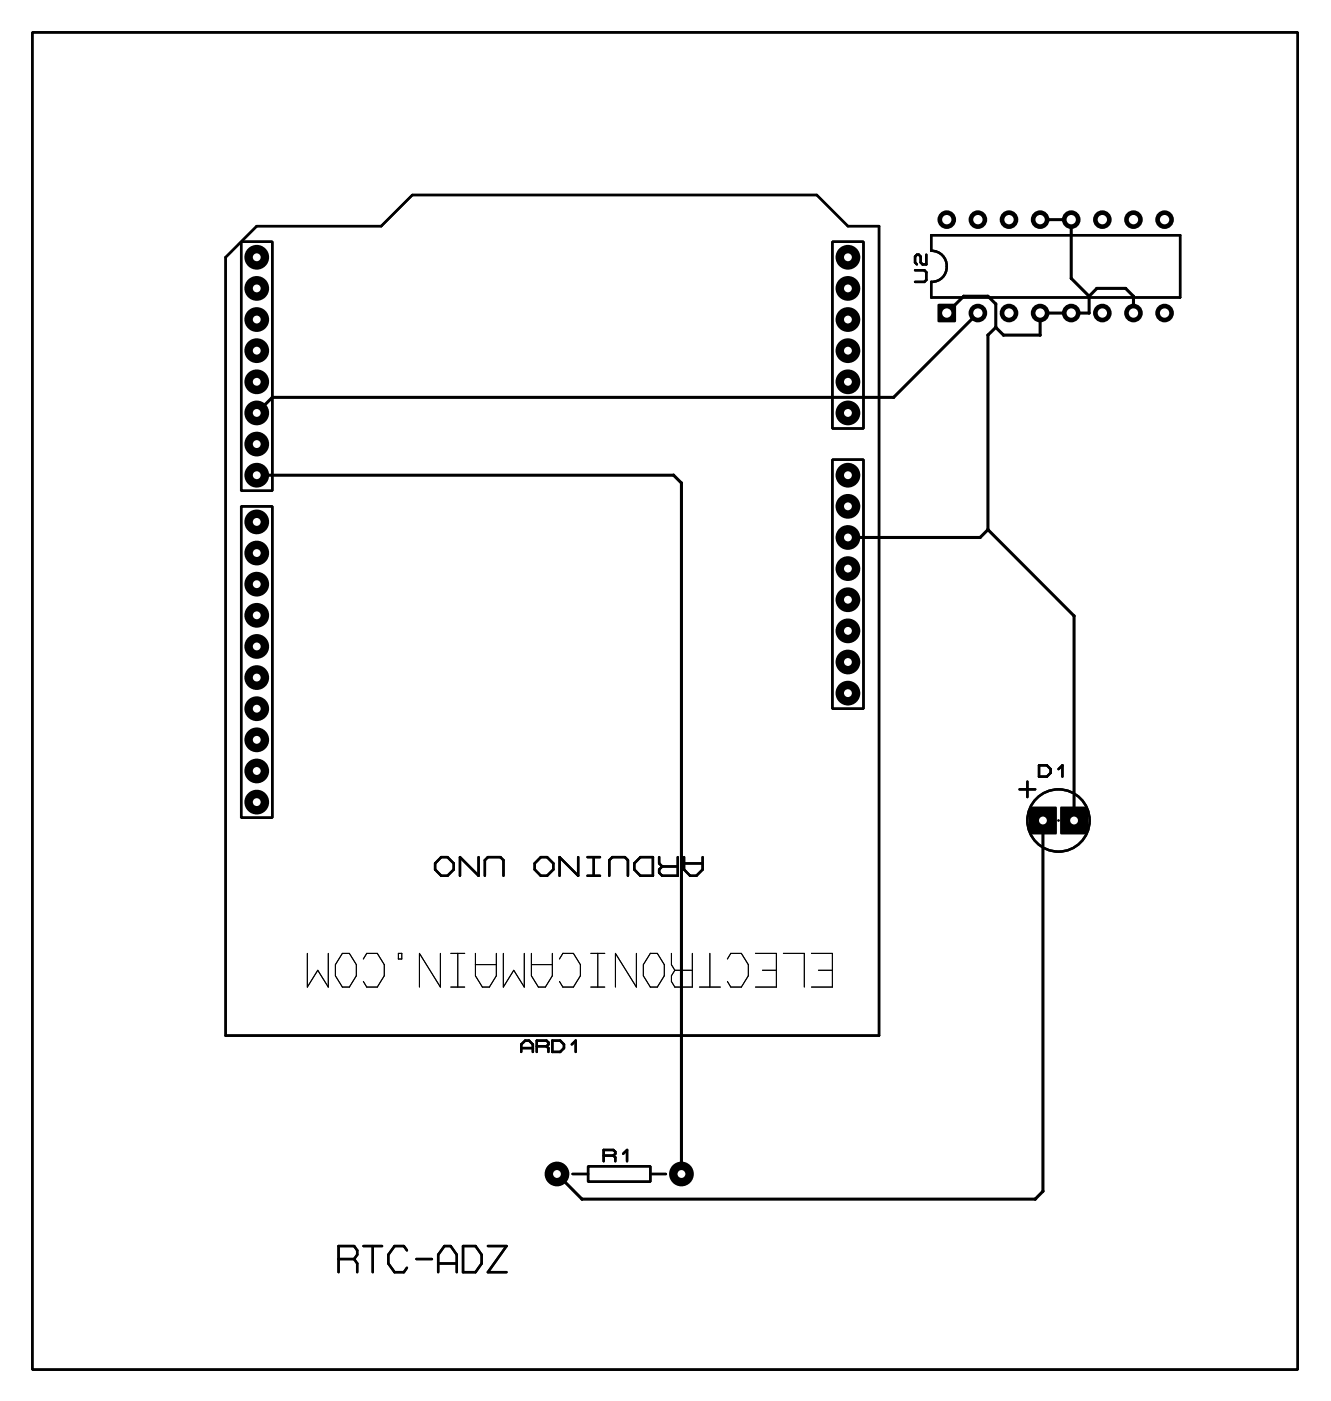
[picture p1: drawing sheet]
<svg xmlns="http://www.w3.org/2000/svg" width="109mm" height="114mm" viewBox="0 0 109 114" stroke-linecap="round" stroke-linejoin="round" font-family="sans-serif">
<g fill="#000">
<path d="M76.6 24.8h1.4v1.5h-1.4z" fill-rule="evenodd"/>
<path d="M84 65.8h2.2v2.2h-2.2z" fill-rule="evenodd"/>
<path d="M86.6 65.8h2.2v2.2h-2.2z" fill-rule="evenodd"/>
<circle cx="77.3" cy="17.9" r=".76"/>
<circle cx="79.8" cy="17.9" r=".76"/>
<circle cx="82.4" cy="17.9" r=".76"/>
<circle cx="84.9" cy="17.9" r=".76"/>
<circle cx="87.4" cy="17.9" r=".76"/>
<circle cx="90" cy="17.9" r=".76"/>
<circle cx="92.5" cy="17.9" r=".76"/>
<circle cx="95.1" cy="17.9" r=".76"/>
<circle cx="21" cy="38.8" r="1.01"/>
<circle cx="21" cy="23.5" r="1.01"/>
<circle cx="21" cy="33.7" r="1.01"/>
<circle cx="21" cy="36.2" r="1.01"/>
<circle cx="21" cy="21" r="1.01"/>
<circle cx="21" cy="26.1" r="1.01"/>
<circle cx="21" cy="28.6" r="1.01"/>
<circle cx="21" cy="31.2" r="1.01"/>
<circle cx="21" cy="21" r=".89"/>
<circle cx="22.2" cy="32.4" r=".12"/>
<circle cx="55" cy="38.8" r=".12"/>
<circle cx="55.6" cy="39.4" r=".12"/>
<circle cx="69.2" cy="23.5" r="1.01"/>
<circle cx="69.2" cy="21" r="1.01"/>
<circle cx="69.2" cy="28.6" r="1.01"/>
<circle cx="69.2" cy="38.8" r="1.01"/>
<circle cx="69.2" cy="33.7" r="1.01"/>
<circle cx="69.2" cy="31.2" r="1.01"/>
<circle cx="69.2" cy="26.1" r="1.01"/>
<circle cx="72.9" cy="32.4" r=".12"/>
<circle cx="78.7" cy="24.2" r=".12"/>
<circle cx="79.8" cy="25.5" r=".76"/>
<circle cx="80.6" cy="24.2" r=".12"/>
<circle cx="80.6" cy="27.3" r=".12"/>
<circle cx="81.3" cy="24.8" r=".12"/>
<circle cx="81.3" cy="26.7" r=".12"/>
<circle cx="81.9" cy="27.3" r=".12"/>
<circle cx="82.4" cy="25.5" r=".76"/>
<circle cx="84.9" cy="25.5" r=".76"/>
<circle cx="84.9" cy="27.3" r=".12"/>
<circle cx="87.4" cy="25.5" r=".76"/>
<circle cx="87.5" cy="22.7" r=".12"/>
<circle cx="88.9" cy="24.2" r=".12"/>
<circle cx="88.9" cy="25.5" r=".12"/>
<circle cx="89.5" cy="23.5" r=".12"/>
<circle cx="90" cy="25.5" r=".76"/>
<circle cx="91.9" cy="23.5" r=".12"/>
<circle cx="92.5" cy="25.5" r=".76"/>
<circle cx="92.5" cy="24.2" r=".12"/>
<circle cx="95.1" cy="25.5" r=".76"/>
<circle cx="21" cy="50.2" r="1.01"/>
<circle cx="21" cy="42.6" r="1.01"/>
<circle cx="21" cy="47.7" r="1.01"/>
<circle cx="21" cy="52.7" r="1.01"/>
<circle cx="21" cy="55.3" r="1.01"/>
<circle cx="21" cy="57.8" r="1.01"/>
<circle cx="21" cy="45.1" r="1.01"/>
<circle cx="69.2" cy="51.5" r="1.01"/>
<circle cx="69.2" cy="48.9" r="1.01"/>
<circle cx="69.2" cy="56.6" r="1.01"/>
<circle cx="69.2" cy="54" r="1.01"/>
<circle cx="69.2" cy="43.9" r="1.01"/>
<circle cx="69.2" cy="41.3" r="1.01"/>
<circle cx="69.2" cy="46.4" r="1.01"/>
<circle cx="80" cy="43.8" r=".12"/>
<circle cx="80.6" cy="43.2" r=".12"/>
<circle cx="87.7" cy="50.3" r=".12"/>
<circle cx="21" cy="60.4" r="1.01"/>
<circle cx="21" cy="62.9" r="1.01"/>
<circle cx="21" cy="65.4" r="1.01"/>
<circle cx="45.5" cy="95.8" r="1.01"/>
<circle cx="47.5" cy="97.8" r=".12"/>
<circle cx="55.6" cy="95.8" r="1.01"/>
<circle cx="84.5" cy="97.8" r=".12"/>
<circle cx="85.1" cy="97.2" r=".12"/>
</g>
<g fill="none" stroke="#000" stroke-width=".2">
<path d="M2.6 2.6h103.3v109.1h-103.3zM19.7 19.7h2.5v20.3h-2.5zM67.9 19.7h2.6v15.3h-2.6zM76 19.2h20.3v5.1h-20.3v-1.3a1.27 1.27 0 0 0 1.3-1.3 1.27 1.27 0 0 0-1.3-1.2zM18.4 21l2.6-2.6h10.1l2.6-2.5h33l2.5 2.5h2.6v66.1h-53.4zM67.9 37.5h2.6v20.3h-2.6zM74.7 22h.8l.1 .2v.6l-.1 .2h-.8M75.6 20.8v.8h-.3l-.1-.2v-.5l-.2-.1h-.2l-.1 .1v.5l.1 .2M19.7 41.3h2.5v25.4h-2.5zM36 69.9h.5l.5 .5v.5l-.5 .5h-.5l-.5-.5v-.5zM39.1 69.9v1.5l-1.6-1.5v1.5M39.6 71.4v-1.2l.2-.3h1l.3 .3v1.2"/>
<path d="M44.1 69.9h.6l.5 .5v.5l-.5 .5h-.6l-.5-.5v-.5zM47.2 69.9v1.5l-1.5-1.5v1.5M48 71.4h1M48 69.9h1M48.5 69.9v1.5M49.7 71.4v-1.2l.3-.3h1l.3 .3v1.2M52.3 69.9h1v1.5h-1l-.5-.5v-.5zM53.8 69.9v.5l.3 .3M54.1 70.7h1.2M55.3 69.9v1.5h-1.2l-.3-.2v-.3l.3-.2M55.8 69.9v1l.5 .5h.5l.6-.5v-1M55.8 70.4h1.6"/>
<path d="M83.2 64.4h1.3M83.9 63.8v1.2M84.8 62.4h.7l.3 .3v.3l-.3 .4h-.7zM86.4 66.9h.1M86.4 62.7l.3-.3v1M42.5 85.8v-.6l.4-.3h.3l.3 .3v.6M42.5 85.5h1M43.8 85.4h.8M44.6 85.4l.2-.2v-.2l-.2-.1h-.8v.9M44.6 85.4l.2 .1v.3M45.1 84.9h.6l.3 .3v.3l-.3 .3h-.6zM46.7 85.2l.3-.3v.9"/>
<path d="M46.7 95.8h1.3M48 95.1h5.1v1.3h-5.1zM49.3 94.3h.8M50.1 94.3l.1-.2v-.1l-.1-.2h-.8v.9M50.1 94.3l.1 .1v.3M50.9 94.1l.3-.3v.9M53.1 95.8h1.3M27.6 102.7h1.3M28.9 102.7l.3-.3v-.4l-.3-.3h-1.3v2.1M28.9 102.7l.3 .4v.7M29.7 101.7h1.5M30.4 101.7v2.1"/>
<path d="M33.2 102l-.2-.3h-.8l-.5 .7v.7l.5 .7h.8l.2-.4M34 102.7h1.3M35.8 103.8v-1.4l.5-.7h.5l.5 .7v1.4M35.8 103.1h1.5M37.8 101.7h1l.5 .7v.7l-.5 .7h-1zM39.8 101.7h1.5l-1.5 2.1h1.5"/>
<circle cx="86.4" cy="66.9" r="2.54"/>
</g>
<g fill="none" stroke="#000" stroke-width=".08">
<path d="M25.1 77.8v2.7l.8-1.3 .9 1.3v-2.7M27.9 77.8h.6l.6 .9v.9l-.6 .9h-.6l-.5-.9v-.9zM29.7 78.2l.2-.4h.9l.6 .9v.9l-.6 .9h-.9l-.2-.4M32.5 77.8h.3v.4h-.3zM35.9 77.8v2.7l-1.7-2.7v2.7M36.8 77.8h1.1M37.4 77.8v2.7M38.8 77.8v1.8l.6 .9h.5l.6-.9v-1.8M38.8 78.7h1.7M41.1 77.8v2.7l.8-1.3 .9 1.3v-2.7M43.4 77.8v1.8l.5 .9h.6l.6-.9v-1.8M43.4 78.7h1.7"/>
<path d="M45.7 78.2l.2-.4h.9l.6 .9v.9l-.6 .9h-.9l-.2-.4M48.2 77.8h1.2M48.8 77.8v2.7M51.9 77.8v2.7l-1.7-2.7v2.7M53.1 77.8h.6l.5 .9v.9l-.5 .9h-.6l-.6-.9v-.9zM54.8 77.8v.9l.3 .5M55.1 79.2h1.4M56.5 77.8v2.7h-1.4l-.3-.4v-.5l.3-.4M57.9 77.8v2.7M59.4 78.2l.3-.4h.8l.6 .9v.9l-.6 .9h-.8l-.3-.4M61.7 77.8h1.7v2.7h-1.7M62.2 79.2h1.2"/>
<path d="M63.9 77.8h1.8v2.7M66.2 77.8h1.7v2.7h-1.7M66.8 79.2h1.1M36.8 80.5h1.1M48.2 80.5h1.2M57.1 80.5h1.7"/>
</g>
<path d="M84.9 17.9h2.5v4.8l1.5 1.5M21 38.8h34l.6 .6v56.4M77.3 25.5l1.4-1.3h1.9l.7 .6v1.9M79.8 25.5l-6.9 6.9h-50.7l-1.2 1.3M81.3 26.7l-.7 .6v15.9M88.9 24.2v1.3h-4v1.8h-3l-.6-.6M88.9 24.2l.6-.7h2.4l.6 .7v1.3M80.6 43.2l7.1 7v16.7M80.6 43.2l-.6 .6h-10.8M85.1 66.9v30.3l-.6 .6h-37l-2-2" fill="none" stroke="#000" stroke-width=".25"/>
<circle cx="21" cy="21" r=".32" fill="#fff"/>
<circle cx="21" cy="23.5" r=".89" fill="#000"/>
<circle cx="21" cy="23.5" r=".32" fill="#fff"/>
<circle cx="21" cy="26.1" r=".89" fill="#000"/>
<circle cx="21" cy="26.1" r=".32" fill="#fff"/>
<circle cx="21" cy="28.6" r=".89" fill="#000"/>
<circle cx="21" cy="28.6" r=".32" fill="#fff"/>
<circle cx="69.2" cy="48.9" r=".89" fill="#000"/>
<circle cx="69.2" cy="48.9" r=".32" fill="#fff"/>
<circle cx="21" cy="31.2" r=".89" fill="#000"/>
<circle cx="21" cy="31.1" r=".32" fill="#fff"/>
<circle cx="21" cy="33.7" r=".89" fill="#000"/>
<circle cx="21" cy="33.7" r=".32" fill="#fff"/>
<circle cx="69.2" cy="46.4" r=".89" fill="#000"/>
<circle cx="69.2" cy="46.4" r=".32" fill="#fff"/>
<circle cx="21" cy="36.2" r=".89" fill="#000"/>
<circle cx="21" cy="36.2" r=".32" fill="#fff"/>
<circle cx="21" cy="38.8" r=".89" fill="#000"/>
<circle cx="21" cy="38.8" r=".32" fill="#fff"/>
<circle cx="21" cy="42.6" r=".89" fill="#000"/>
<circle cx="21" cy="42.6" r=".32" fill="#fff"/>
<circle cx="21" cy="45.1" r=".89" fill="#000"/>
<circle cx="21" cy="45.1" r=".32" fill="#fff"/>
<circle cx="21" cy="47.7" r=".89" fill="#000"/>
<circle cx="21" cy="47.7" r=".32" fill="#fff"/>
<circle cx="21" cy="50.2" r=".89" fill="#000"/>
<circle cx="21" cy="50.2" r=".32" fill="#fff"/>
<circle cx="21" cy="52.7" r=".89" fill="#000"/>
<circle cx="21" cy="52.7" r=".32" fill="#fff"/>
<circle cx="21" cy="55.3" r=".89" fill="#000"/>
<circle cx="21" cy="55.3" r=".32" fill="#fff"/>
<circle cx="69.2" cy="56.6" r=".89" fill="#000"/>
<circle cx="69.2" cy="56.5" r=".32" fill="#fff"/>
<circle cx="69.2" cy="33.7" r=".89" fill="#000"/>
<circle cx="69.2" cy="33.7" r=".32" fill="#fff"/>
<circle cx="69.2" cy="31.2" r=".89" fill="#000"/>
<circle cx="69.2" cy="31.1" r=".32" fill="#fff"/>
<circle cx="69.2" cy="28.6" r=".89" fill="#000"/>
<circle cx="69.2" cy="28.6" r=".32" fill="#fff"/>
<circle cx="69.2" cy="26.1" r=".89" fill="#000"/>
<circle cx="69.2" cy="26.1" r=".32" fill="#fff"/>
<circle cx="69.2" cy="23.5" r=".89" fill="#000"/>
<circle cx="69.2" cy="23.5" r=".32" fill="#fff"/>
<circle cx="69.2" cy="21" r=".89" fill="#000"/>
<circle cx="69.2" cy="21" r=".32" fill="#fff"/>
<circle cx="21" cy="60.4" r=".89" fill="#000"/>
<circle cx="21" cy="60.4" r=".32" fill="#fff"/>
<circle cx="69.2" cy="43.9" r=".89" fill="#000"/>
<circle cx="69.2" cy="43.8" r=".32" fill="#fff"/>
<circle cx="69.2" cy="41.3" r=".89" fill="#000"/>
<circle cx="69.2" cy="41.3" r=".32" fill="#fff"/>
<circle cx="21" cy="57.8" r=".89" fill="#000"/>
<circle cx="21" cy="57.8" r=".32" fill="#fff"/>
<circle cx="69.2" cy="54" r=".89" fill="#000"/>
<circle cx="69.2" cy="54" r=".32" fill="#fff"/>
<circle cx="69.2" cy="51.5" r=".89" fill="#000"/>
<circle cx="69.2" cy="51.5" r=".32" fill="#fff"/>
<circle cx="21" cy="65.4" r=".89" fill="#000"/>
<circle cx="21" cy="65.4" r=".32" fill="#fff"/>
<circle cx="21" cy="62.9" r=".89" fill="#000"/>
<circle cx="21" cy="62.9" r=".32" fill="#fff"/>
<circle cx="69.2" cy="38.8" r=".89" fill="#000"/>
<circle cx="69.2" cy="38.8" r=".32" fill="#fff"/>
<path d="M76.7 24.9h1.2v1.3h-1.2z" fill="#000"/>
<circle cx="77.3" cy="25.5" r=".38" fill="#fff"/>
<circle cx="79.8" cy="25.5" r=".63" fill="#000"/>
<circle cx="79.8" cy="25.5" r=".38" fill="#fff"/>
<circle cx="82.4" cy="25.5" r=".63" fill="#000"/>
<circle cx="82.4" cy="25.5" r=".38" fill="#fff"/>
<circle cx="84.9" cy="25.5" r=".63" fill="#000"/>
<circle cx="84.9" cy="25.5" r=".38" fill="#fff"/>
<circle cx="87.4" cy="25.5" r=".63" fill="#000"/>
<circle cx="87.4" cy="25.5" r=".38" fill="#fff"/>
<circle cx="90" cy="25.5" r=".63" fill="#000"/>
<circle cx="90" cy="25.5" r=".38" fill="#fff"/>
<circle cx="92.5" cy="25.5" r=".63" fill="#000"/>
<circle cx="92.5" cy="25.5" r=".38" fill="#fff"/>
<circle cx="95.1" cy="25.5" r=".63" fill="#000"/>
<circle cx="95.1" cy="25.5" r=".38" fill="#fff"/>
<circle cx="95.1" cy="17.9" r=".63" fill="#000"/>
<circle cx="95.1" cy="17.9" r=".38" fill="#fff"/>
<circle cx="92.5" cy="17.9" r=".63" fill="#000"/>
<circle cx="92.5" cy="17.9" r=".38" fill="#fff"/>
<circle cx="90" cy="17.9" r=".63" fill="#000"/>
<circle cx="90" cy="17.9" r=".38" fill="#fff"/>
<circle cx="87.4" cy="17.9" r=".63" fill="#000"/>
<circle cx="87.4" cy="17.9" r=".38" fill="#fff"/>
<circle cx="84.9" cy="17.9" r=".63" fill="#000"/>
<circle cx="84.9" cy="17.9" r=".38" fill="#fff"/>
<circle cx="82.4" cy="17.9" r=".63" fill="#000"/>
<circle cx="82.4" cy="17.9" r=".38" fill="#fff"/>
<circle cx="79.8" cy="17.9" r=".63" fill="#000"/>
<circle cx="79.8" cy="17.9" r=".38" fill="#fff"/>
<circle cx="77.3" cy="17.9" r=".63" fill="#000"/>
<circle cx="77.3" cy="17.9" r=".38" fill="#fff"/>
<circle cx="45.5" cy="95.8" r=".89" fill="#000"/>
<circle cx="45.5" cy="95.8" r=".32" fill="#fff"/>
<circle cx="55.6" cy="95.8" r=".89" fill="#000"/>
<circle cx="55.6" cy="95.8" r=".32" fill="#fff"/>
<path d="M84.1 65.9h2v2h-2z" fill="#000"/>
<circle cx="85.1" cy="66.9" r=".32" fill="#fff"/>
<path d="M86.7 65.9h2v2h-2z" fill="#000"/>
<circle cx="87.7" cy="66.9" r=".32" fill="#fff"/>
<g fill="none" stroke="#000" stroke-width=".2">
<path d="M2.6 2.6h103.3v109.1h-103.3zM19.7 19.7h2.5v20.3h-2.5zM67.9 19.7h2.6v15.3h-2.6zM76 19.2h20.3v5.1h-20.3v-1.3a1.27 1.27 0 0 0 1.3-1.3 1.27 1.27 0 0 0-1.3-1.2zM18.4 21l2.6-2.6h10.1l2.6-2.5h33l2.5 2.5h2.6v66.1h-53.4zM67.9 37.5h2.6v20.3h-2.6zM74.7 22h.8l.1 .2v.6l-.1 .2h-.8M75.6 20.8v.8h-.3l-.1-.2v-.5l-.2-.1h-.2l-.1 .1v.5l.1 .2M19.7 41.3h2.5v25.4h-2.5zM36 69.9h.5l.5 .5v.5l-.5 .5h-.5l-.5-.5v-.5zM39.1 69.9v1.5l-1.6-1.5v1.5M39.6 71.4v-1.2l.2-.3h1l.3 .3v1.2"/>
<path d="M44.1 69.9h.6l.5 .5v.5l-.5 .5h-.6l-.5-.5v-.5zM47.2 69.9v1.5l-1.5-1.5v1.5M48 71.4h1M48 69.9h1M48.5 69.9v1.5M49.7 71.4v-1.2l.3-.3h1l.3 .3v1.2M52.3 69.9h1v1.5h-1l-.5-.5v-.5zM53.8 69.9v.5l.3 .3M54.1 70.7h1.2M55.3 69.9v1.5h-1.2l-.3-.2v-.3l.3-.2M55.8 69.9v1l.5 .5h.5l.6-.5v-1M55.8 70.4h1.6"/>
<path d="M83.2 64.4h1.3M83.9 63.8v1.2M84.8 62.4h.7l.3 .3v.3l-.3 .4h-.7zM86.4 66.9h.1M86.4 62.7l.3-.3v1M42.5 85.8v-.6l.4-.3h.3l.3 .3v.6M42.5 85.5h1M43.8 85.4h.8M44.6 85.4l.2-.2v-.2l-.2-.1h-.8v.9M44.6 85.4l.2 .1v.3M45.1 84.9h.6l.3 .3v.3l-.3 .3h-.6zM46.7 85.2l.3-.3v.9"/>
<path d="M46.7 95.8h1.3M48 95.1h5.1v1.3h-5.1zM49.3 94.3h.8M50.1 94.3l.1-.2v-.1l-.1-.2h-.8v.9M50.1 94.3l.1 .1v.3M50.9 94.1l.3-.3v.9M53.1 95.8h1.3M27.6 102.7h1.3M28.9 102.7l.3-.3v-.4l-.3-.3h-1.3v2.1M28.9 102.7l.3 .4v.7M29.7 101.7h1.5M30.4 101.7v2.1"/>
<path d="M33.2 102l-.2-.3h-.8l-.5 .7v.7l.5 .7h.8l.2-.4M34 102.7h1.3M35.8 103.8v-1.4l.5-.7h.5l.5 .7v1.4M35.8 103.1h1.5M37.8 101.7h1l.5 .7v.7l-.5 .7h-1zM39.8 101.7h1.5l-1.5 2.1h1.5"/>
<circle cx="86.4" cy="66.9" r="2.54"/>
</g>
<g fill="none" stroke="#000" stroke-width=".08">
<path d="M25.1 77.8v2.7l.8-1.3 .9 1.3v-2.7M27.9 77.8h.6l.6 .9v.9l-.6 .9h-.6l-.5-.9v-.9zM29.7 78.2l.2-.4h.9l.6 .9v.9l-.6 .9h-.9l-.2-.4M32.5 77.8h.3v.4h-.3zM35.9 77.8v2.7l-1.7-2.7v2.7M36.8 77.8h1.1M37.4 77.8v2.7M38.8 77.8v1.8l.6 .9h.5l.6-.9v-1.8M38.8 78.7h1.7M41.1 77.8v2.7l.8-1.3 .9 1.3v-2.7M43.4 77.8v1.8l.5 .9h.6l.6-.9v-1.8M43.4 78.7h1.7"/>
<path d="M45.7 78.2l.2-.4h.9l.6 .9v.9l-.6 .9h-.9l-.2-.4M48.2 77.8h1.2M48.8 77.8v2.7M51.9 77.8v2.7l-1.7-2.7v2.7M53.1 77.8h.6l.5 .9v.9l-.5 .9h-.6l-.6-.9v-.9zM54.8 77.8v.9l.3 .5M55.1 79.2h1.4M56.5 77.8v2.7h-1.4l-.3-.4v-.5l.3-.4M57.9 77.8v2.7M59.4 78.2l.3-.4h.8l.6 .9v.9l-.6 .9h-.8l-.3-.4M61.7 77.8h1.7v2.7h-1.7M62.2 79.2h1.2"/>
<path d="M63.9 77.8h1.8v2.7M66.2 77.8h1.7v2.7h-1.7M66.8 79.2h1.1M36.8 80.5h1.1M48.2 80.5h1.2M57.1 80.5h1.7"/>
</g>
</svg>
